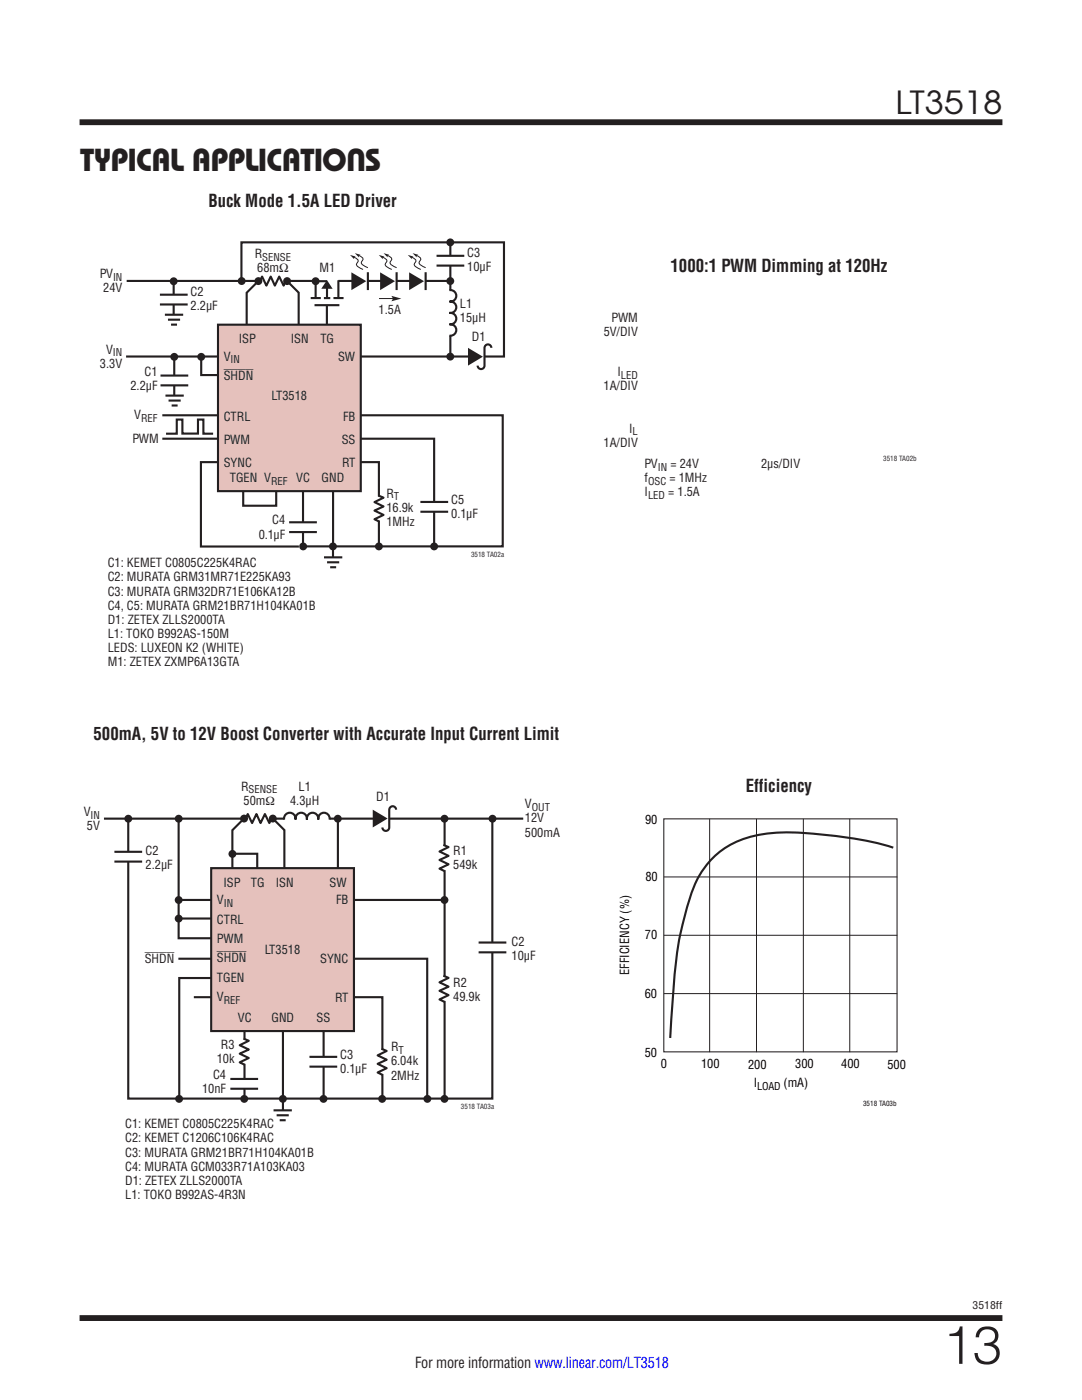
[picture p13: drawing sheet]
<svg xmlns="http://www.w3.org/2000/svg" width="216mm" height="279mm" viewBox="0 0 216 279" stroke-linecap="round" stroke-linejoin="round" font-family="sans-serif">
<defs><g id="words">
<text font-size="10.6" fill="#231f20" x="188.2" y="272.2">13</text>
<g font-size="6.3" fill="#231f20">
<text x="178.7" y="22.8">LT3518</text>
<text x="16" y="34.2">Typical Applications</text>
</g>
<g font-size="3.5" fill="#231f20">
<text x="41.6" y="41.3">Buck Mode 1.5A LED Driver</text>
<text x="133.8" y="54.4">1000:1 PWM Dimming at 120Hz</text>
<text x="18.7" y="147.7">500mA, 5V to 12V Boost Converter with Accurate Input Current Limit</text>
<text x="148.8" y="158">Efficiency</text>
</g>
<text font-size="3" fill="#231f20" x="82.8" y="273.1">For more information www.linear.com/LT3518</text>
<g font-size="2.5" fill="#231f20">
<text x="50.8" y="51.5">R</text>
<text x="93.2" y="51.2">C3</text>
<text x="19.9" y="55.5">PV</text>
<text x="20.6" y="58.3">24V</text>
<text x="38" y="59.1">C2</text>
<text x="51.3" y="54.3">68mΩ</text>
<text x="63.8" y="54.3">M1</text>
<text x="93.2" y="54.1">10µF</text>
<text x="38" y="61.9">2.2µF</text>
<text x="75.6" y="62.7">1.5A</text>
<text x="91.8" y="61.4">L1</text>
<text x="91.8" y="64.2">15µH</text>
<text x="122" y="64.3">PWM</text>
<text x="21.2" y="70.6">V</text>
<text x="44.6" y="72">V</text>
<text x="47.7" y="68.5">ISP</text>
<text x="58" y="68.5">ISN</text>
<text x="63.9" y="68.5">TG</text>
<text x="67.5" y="72">SW</text>
<text x="94.2" y="68">D1</text>
<text x="120.5" y="67.1">5V/DIV</text>
<text x="19.9" y="73.4">3.3V</text>
<text x="26" y="77.9">2.2µF</text>
<text x="28.8" y="75.1">C1</text>
<text x="44.6" y="75.8">SHDN</text>
<text x="120.4" y="77.9">1A/DIV</text>
<text x="123.2" y="75.1">I</text>
<text x="26.8" y="83.6">V</text>
<text x="44.6" y="84">CTRL</text>
<text x="54.2" y="79.9">LT3518</text>
<text x="68.5" y="84">FB</text>
<text x="26.5" y="88.5">PWM</text>
<text x="44.6" y="88.5">PWM</text>
<text x="68.2" y="88.5">SS</text>
<text x="120.4" y="89.2">1A/DIV</text>
<text x="125.5" y="86.4">I</text>
<text x="44.6" y="93.1">SYNC</text>
<text x="68.3" y="93.1">RT</text>
<text x="128.6" y="93.4">PV</text>
<text x="133.8" y="93.4">= 24V</text>
<text x="151.9" y="93.4">2µs/DIV</text>
<text x="45.9" y="96.3">TGEN V</text>
<text x="59.1" y="96.3">VC</text>
<text x="64.2" y="96.3">GND</text>
<text x="77.1" y="99.3">R</text>
<text x="90.1" y="100.7">C5</text>
<text x="128.6" y="99.1">I</text>
<text x="128.6" y="96.2">f</text>
<text x="133.3" y="99.1">= 1.5A</text>
<text x="133.6" y="96.2">= 1MHz</text>
<text x="51.6" y="107.5">0.1µF</text>
<text x="54.3" y="104.7">C4</text>
<text x="77.1" y="102.2">16.9k</text>
<text x="77.1" y="105">1MHz</text>
<text x="90.1" y="103.5">0.1µF</text>
<text x="21.5" y="113.2">C1: KEMET C0805C225K4RAC</text>
<text x="21.5" y="116">C2: MURATA GRM31MR71E225KA93</text>
<text x="21.5" y="118.8">C3: MURATA GRM32DR71E106KA12B</text>
<text x="21.5" y="121.7">C4, C5: MURATA GRM21BR71H104KA01B</text>
<text x="21.5" y="124.5">D1: ZETEX ZLLS2000TA</text>
<text x="21.5" y="127.3">L1: TOKO B992AS-150M</text>
<text x="21.5" y="130.1">LEDS: LUXEON K2 (WHITE)</text>
<text x="21.5" y="133">M1: ZETEX ZXMP6A13GTA</text>
<text x="48.1" y="157.8">R</text>
<text x="48.6" y="160.6">50mΩ</text>
<text x="57.9" y="160.6">4.3µH</text>
<text x="59.6" y="157.8">L1</text>
<text x="75.1" y="159.8">D1</text>
<text x="104.7" y="161.3">V</text>
<text x="16.7" y="162.9">V</text>
<text x="17.4" y="165.7">5V</text>
<text x="104.7" y="164.1">12V</text>
<text x="104.7" y="167">500mA</text>
<text x="29" y="170.6">C2</text>
<text x="29" y="173.4">2.2µF</text>
<text x="90.4" y="170.7">R1</text>
<text x="90.4" y="173.5">549k</text>
<text x="44.6" y="177">ISP</text>
<text x="50.1" y="177">TG</text>
<text x="55" y="177">ISN</text>
<text x="65.7" y="177">SW</text>
<text x="43.3" y="184.3">CTRL</text>
<text x="43.3" y="180.4">V</text>
<text x="67.1" y="180.4">FB</text>
<text x="43.3" y="188.2">PWM</text>
<text x="52.8" y="190.4">LT3518</text>
<text x="102.1" y="188.7">C2</text>
<text x="102.1" y="191.6">10µF</text>
<text x="28.9" y="192.2">SHDN</text>
<text x="43.3" y="192.1">SHDN</text>
<text x="43.3" y="196">TGEN</text>
<text x="63.9" y="192.2">SYNC</text>
<text x="90.4" y="197">R2</text>
<text x="43.3" y="199.8">V</text>
<text x="66.9" y="199.9">RT</text>
<text x="90.4" y="199.8">49.9k</text>
<text x="44.1" y="209.4">R3</text>
<text x="47.5" y="204">VC</text>
<text x="54.2" y="204">GND</text>
<text x="63.2" y="204">SS</text>
<text x="78" y="209.8">R</text>
<text x="42.5" y="215.4">C4</text>
<text x="43.2" y="212.2">10k</text>
<text x="67.9" y="211.3">C3</text>
<text x="67.9" y="214.1">0.1µF</text>
<text x="78" y="212.6">6.04k</text>
<text x="78" y="215.5">2MHz</text>
<text x="40.3" y="218.2">10nF</text>
<text x="25" y="225.2">C1: KEMET C0805C225K4RAC</text>
<text x="25" y="228">C2: KEMET C1206C106K4RAC</text>
<text x="25" y="230.8">C3: MURATA GRM21BR71H104KA01B</text>
<text x="25" y="233.7">C4: MURATA GCM033R71A103KA03</text>
<text x="25" y="236.5">D1: ZETEX ZLLS2000TA</text>
<text x="25" y="239.3">L1: TOKO B992AS-4R3N</text>
</g>
<g font-size="2.5">
<text x="128.7" y="164.4">90</text>
<text x="128.8" y="175.8">80</text>
<text x="128.7" y="187.5">70</text>
<text x="125.5" y="194.6" transform="rotate(-90 125.5 194.6)">EFFICIENCY (%)</text>
<text x="128.6" y="199.2">60</text>
<text x="128.6" y="210.9">50</text>
<text x="131.9" y="213.2">0</text>
<text x="139.9" y="213.2">100</text>
<text x="149.3" y="213.3">200</text>
<text x="158.7" y="213.2">300</text>
<text x="167.9" y="213.2">400</text>
<text x="177.1" y="213.2">500</text>
<text x="150.4" y="216.9">I</text>
<text x="156.4" y="216.9">(mA)</text>
</g>
<g font-size="2.1" fill="#231f20">
<text x="52.3" y="52.1">SENSE</text>
<text x="22.6" y="56">IN</text>
<text x="22.5" y="71.1">IN</text>
<text x="46" y="72.5">IN</text>
<text x="123.9" y="75.6">LED</text>
<text x="28.2" y="84.2">REF</text>
<text x="126.2" y="86.9">L</text>
<text x="131.3" y="93.9">IN</text>
<text x="54.1" y="96.8">REF</text>
<text x="78.6" y="99.9">T</text>
<text x="129.3" y="96.8">OSC</text>
<text x="129.3" y="99.6">LED</text>
<text x="49.6" y="158.3">SENSE</text>
<text x="106.1" y="161.8">OUT</text>
<text x="18.1" y="163.4">IN</text>
<text x="44.7" y="181">IN</text>
<text x="44.7" y="200.4">REF</text>
<text x="79.5" y="210.3">T</text>
<text x="194.1" y="261.2">3518ff</text>
</g>
<text font-size="2.1" x="151.1" y="217.4">LOAD</text>
<g font-size="1.4" fill="#231f20">
<text x="176.2" y="92.1">3518 TA02b</text>
<text x="94" y="111.2">3518 TA02a</text>
<text x="92" y="221.3">3518 TA03a</text>
</g>
<text font-size="1.4" x="172.2" y="220.7">3518 TA03b</text>
</g></defs>
<path d="M15.9 24.4h184.1M15.9 263h184.1" fill="none" stroke="#231f20" stroke-width="1.2" stroke-linecap="butt"/>
<g fill="none" stroke="#231f20" stroke-width=".42">
<path d="M25.3 56.1h64.6M34.7 56.6v6.7M48.2 55.7v-7.3h52.4v22.7h-75.4M62 59.5h2M62.9 56.1h2.4M63 55.9v3.6M64.6 59.5h1.3M67.5 55.9v3.6M32.9 62.8h3.6M33.5 63.8h2.4M34.1 64.8h1.2M40.2 71.6v3.3h5.4"/>
<path d="M62.8 60.9h4.9M32.4 82.9h67.9v26.1h-39.8v-12.7M32.4 87.6h54.2v21.3M55.1 96.3v4.6h-6.6v-4.1M66.5 96.3v12.7M75.6 109v-16.8h-35.5v16.9h19.5"/>
</g>
<path d="M63 56.1h4.5M34.7 62.8v2.2" fill="none" stroke="#fff" stroke-width="1.1" stroke-linecap="butt"/>
<circle cx="63" cy="56.1" r=".79" fill="#231f20"/>
<path d="M65.3 57.2v2.3M66.5 59.5h2.1" fill="none" stroke="#231f20" stroke-width=".42"/>
<path d="M65.2 56.3l.7 1.1h-1.3z" fill="#231f20"/>
<path d="M65.2 56.3l.7 1.1h-1.3z" fill="none" stroke="#231f20" stroke-width=".49"/>
<path d="M75.6 99.1v4.8" fill="none" stroke="#fff" stroke-width="1.1" stroke-linecap="butt"/>
<path d="M75.5 98.9l1 .4-1.8 .9 1.8 .9-1.8 .8 1.8 .9-1.8 .8 1 .5" fill="none" stroke="#231f20" stroke-width=".42"/>
<path d="M70.6 51.3l.8 .6v.4a.55 .55 0 0 0-.1 .8l1.1 .7" fill="none" stroke="#231f20" stroke-width=".2"/>
<path d="M69.9 50.9l1.1 .3-.3 .2v.3z" fill="#231f20"/>
<path d="M71.5 51l.9 .5v.4a.55 .55 0 0 0-.1 .9l1.1 .6" fill="none" stroke="#231f20" stroke-width=".2"/>
<path d="M70.8 50.5l1.1 .3-.3 .2v.4z" fill="#231f20"/>
<path d="M71.2 56.1h2.2" fill="none" stroke="#fff" stroke-width="1.1" stroke-linecap="butt"/>
<path d="M70.1 54.4l3 1.7-3 1.8z" fill="#231f20"/>
<path d="M73.4 54.3v3.6" fill="none" stroke="#231f20" stroke-width=".42"/>
<path d="M76.3 51.3l.9 .6-.1 .4a.55 .55 0 0 0-.1 .8l1.2 .7" fill="none" stroke="#231f20" stroke-width=".2"/>
<path d="M75.6 50.9l1.1 .3-.3 .2v.3z" fill="#231f20"/>
<path d="M77.3 51l.8 .5v.4a.55 .55 0 0 0-.1 .9l1.1 .6" fill="none" stroke="#231f20" stroke-width=".2"/>
<path d="M76.6 50.5l1.1 .3-.3 .2v.4z" fill="#231f20"/>
<path d="M76.9 56.1h2.2" fill="none" stroke="#fff" stroke-width="1.1" stroke-linecap="butt"/>
<path d="M75.8 54.4l3 1.7-3 1.8z" fill="#231f20"/>
<path d="M79.1 54.3v3.6" fill="none" stroke="#231f20" stroke-width=".42"/>
<path d="M82.1 51.3l.8 .6v.4a.55 .55 0 0 0-.1 .8l1.2 .7" fill="none" stroke="#231f20" stroke-width=".2"/>
<path d="M81.4 50.9l1.1 .3-.3 .2v.3z" fill="#231f20"/>
<path d="M83.1 51l.8 .5v.4a.55 .55 0 0 0-.1 .9l1.1 .6" fill="none" stroke="#231f20" stroke-width=".2"/>
<path d="M82.3 50.5l1.2 .3-.4 .2v.4z" fill="#231f20"/>
<path d="M82.7 56.1h2.2" fill="none" stroke="#fff" stroke-width="1.1" stroke-linecap="butt"/>
<path d="M81.6 54.4l3 1.7-3 1.8z" fill="#231f20"/>
<path d="M84.9 54.3v3.6" fill="none" stroke="#231f20" stroke-width=".42"/>
<g fill="#231f20">
<circle cx="48.2" cy="56.1" r=".79"/>
<circle cx="89.8" cy="56.1" r=".79"/>
<circle cx="89.8" cy="71.2" r=".79"/>
<circle cx="89.8" cy="48.4" r=".79"/>
</g>
<path d="M34.7 58.8v2" fill="none" stroke="#fff" stroke-width="1.1" stroke-linecap="butt"/>
<path d="M31.9 58.8h5.5M31.9 60.8h5.5" fill="none" stroke="#231f20" stroke-width=".42"/>
<circle cx="34.7" cy="56.1" r=".79" fill="#231f20"/>
<path d="M34.8 75v1.9M34.9 79v2.2M60.5 104.3v1.9M86.7 100.2v1.9" fill="none" stroke="#fff" stroke-width="1.1" stroke-linecap="butt"/>
<path d="M32 75h5.6M32 76.9h5.6M33 79h3.7M33.6 79.9h2.5M34.8 71.6v7.9M34.2 80.9h1.2M57.7 104.2h5.5M57.7 106.2h5.5M83.9 100.2h5.5M83.9 102.1h5.5" fill="none" stroke="#231f20" stroke-width=".42"/>
<g fill="#231f20">
<circle cx="34.8" cy="71.2" r=".79"/>
<circle cx="40.2" cy="71.2" r=".79"/>
<circle cx="66.4" cy="109" r=".79"/>
<circle cx="60.5" cy="109" r=".79"/>
<circle cx="75.6" cy="109" r=".79"/>
<circle cx="86.6" cy="109" r=".79"/>
</g>
<path d="M89.9 48.4v22.7M65.2 60.9v12.3" fill="none" stroke="#231f20" stroke-width=".42"/>
<path d="M75.6 59.6h3.1" fill="none" stroke="#231f20" stroke-width=".2"/>
<path d="M78.1 59l2 .6-2 .5 .3-.5z" fill="#231f20"/>
<path d="M43.5 64.8h28.5v33.2h-28.5z" fill="#e5c1bc"/>
<path d="M89.7 57.9a1.16 1.16 0 0 1 1.3 1.1 1.16 1.16 0 0 1-1.3 1.2 1.15 1.15 0 0 1 1.3 1.1 1.15 1.15 0 0 1-1.3 1.1 1.15 1.15 0 0 1 1.3 1.2 1.15 1.15 0 0 1-1.3 1.1 1.16 1.16 0 0 1 1.3 1.2 1.16 1.16 0 0 1-1.3 1.1M43.5 64.8h28.5v33.2h-28.5z" fill="none" stroke="#231f20" stroke-width=".42"/>
<path d="M89.9 58v8.9M94.4 71.2h2.2" fill="none" stroke="#fff" stroke-width="1.1" stroke-linecap="butt"/>
<path d="M93.4 69.4l3 1.8-3 1.8z" fill="#231f20"/>
<path d="M51.8 55.9l-2.6 2.5v6.3M57 56l-.4 1-.9-1.8-.9 1.8-.8-1.8-.8 1.8-.9-1.8-.5 1M57.1 55.9l2.5 2.5v6.3M87.1 51.1h5.5M87.1 53h5.5M98 69.4a.69 .69 0 0 0-.7-.7 .69 .69 0 0 0-.6 .7v3.6a.69 .69 0 0 1-.7 .7 .69 .69 0 0 1-.7-.7M33.1 86.6h2.2v-2.9h1.1v2.8h3.1v-2.8h1.1v2.9h1.9M64.7 111.2h3.6M65.3 112.2h2.4M65.9 113.2h1.2M66.4 109.5v2.8" fill="none" stroke="#231f20" stroke-width=".42"/>
<path d="M52 56.1h4.8M89.9 51.1v1.9M66.5 111.2v2.3" fill="none" stroke="#fff" stroke-width="1.1" stroke-linecap="butt"/>
<g fill="#231f20">
<circle cx="51.6" cy="56.1" r=".79"/>
<circle cx="57.3" cy="56.1" r=".79"/>
</g>
<g fill="none" stroke="#231f20" stroke-width=".42">
<path d="M35.6 179.6h53M35.6 163.4v23.8h8.7M46.3 170.4h5v6.4M67.4 163.4v13.4M88.7 163.2v56M98.2 163.2v56h-72.6v-55.8M35.6 183.3h8.7M35.6 191.3h49.6v28.1M38.7 199h37.6v19.8M42.7 195.2h-6.9v23.8M48.8 204v14.6M56.5 204v18"/>
<path d="M64.6 204v14.6"/>
</g>
<path d="M42.1 173.3h28.5v32.5h-28.5z" fill="#e5c1bc"/>
<path d="M20.7 163.4h83.7M42.1 173.3h28.5v32.5h-28.5z" fill="none" stroke="#231f20" stroke-width=".42"/>
<path d="M75.4 163.4h2.2" fill="none" stroke="#fff" stroke-width="1.1" stroke-linecap="butt"/>
<path d="M74.4 161.6l3 1.8-3 1.7z" fill="#231f20"/>
<g fill="none" stroke="#231f20" stroke-width=".42">
<path d="M22.8 170h5.6M22.8 172h5.6M56.7 163.6a1.16 1.16 0 0 1 1.1-1.4 1.16 1.16 0 0 1 1.2 1.4 1.15 1.15 0 0 1 1.1-1.4 1.15 1.15 0 0 1 1.1 1.4 1.15 1.15 0 0 1 1.2-1.4 1.15 1.15 0 0 1 1.1 1.4 1.16 1.16 0 0 1 1.1-1.4 1.16 1.16 0 0 1 1.2 1.4M79 161.6a.69 .69 0 0 0-.7-.7 .69 .69 0 0 0-.6 .7v3.5a.69 .69 0 0 1-.7 .7 .69 .69 0 0 1-.7-.7M88.5 168.6l1 .5-1.8 .8 1.8 .9-1.8 .8 1.8 .9-1.8 .9 1 .4M88.5 194.7l1 .5-1.8 .8 1.8 .9-1.8 .8 1.8 .9-1.8 .9 1 .4M95.5 188.1h5.5M95.5 190.1h5.5M46 215.3h5.5M46 217.3h5.5M48.6 207.3l1 .4-1.8 .9 1.8 .9-1.8 .8 1.8 .9-1.8 .8 1 .5M61.8 210.9h5.5"/>
<path d="M61.8 212.9h5.5M76.1 209.3l1.1 .4-1.8 .9 1.8 .9-1.8 .8 1.8 .9-1.8 .8 .9 .5M54.6 221.6h3.6M55.2 222.6h2.4M55.8 223.6h1.2"/>
</g>
<path d="M25.6 170v1.9M56.8 163.4h8.9M88.6 168.8v4.8M88.6 194.9v4.9M98.3 188.1v2M48.7 207.5v4.8M48.7 215.4v1.9M64.5 210.9v2M76.3 209.5v4.8M56.4 221.6v2.2" fill="none" stroke="#fff" stroke-width="1.1" stroke-linecap="butt"/>
<g fill="#231f20">
<circle cx="48.7" cy="219.3" r=".79"/>
<circle cx="35.7" cy="219.3" r=".79"/>
<circle cx="56.4" cy="219.3" r=".79"/>
<circle cx="64.6" cy="219.3" r=".79"/>
<circle cx="76.3" cy="219.3" r=".79"/>
<circle cx="46.4" cy="170.4" r=".79"/>
<circle cx="67.4" cy="163.4" r=".79"/>
<circle cx="88.7" cy="163.4" r=".79"/>
<circle cx="98.3" cy="163.4" r=".79"/>
<circle cx="88.7" cy="179.6" r=".79"/>
<circle cx="88.7" cy="219.3" r=".79"/>
<circle cx="85.3" cy="219.3" r=".79"/>
<circle cx="35.7" cy="163.4" r=".79"/>
<circle cx="25.6" cy="163.4" r=".79"/>
<circle cx="35.7" cy="179.6" r=".79"/>
<circle cx="35.7" cy="183.3" r=".79"/>
</g>
<path d="M49.1 163.4h4.9" fill="none" stroke="#fff" stroke-width="1.1" stroke-linecap="butt"/>
<path d="M48.9 163.1l-2.5 2.6v7.5M54.2 163.2l-.5 1.1-.8-1.8-.9 1.8-.8-1.8-.9 1.8-.9-1.8-.4 .9M54.2 163.1l2.5 2.6v7.5" fill="none" stroke="#231f20" stroke-width=".42"/>
<g fill="#231f20">
<circle cx="48.7" cy="163.4" r=".79"/>
<circle cx="54.4" cy="163.4" r=".79"/>
</g>
<path d="M132.5 163.4h46.5v46.5h-46.5z" fill="none" stroke="#231f20" stroke-width=".21"/>
<path d="M132.5 175h46.5M141.6 163.4v46.6M151 163.4v46.6M160.3 163.4v46.6M169.6 163.4v46.6M132.5 186.7h46.5M132.5 198.3h46.5" fill="none" stroke="#231f20" stroke-width=".2"/>
<path d="M178.2 169.2a79.8 79.8 0 0 0-24.2-2.9 17.6 17.6 0 0 0-13.3 6.7 25.3 25.3 0 0 0-4 9.4 98.6 98.6 0 0 0-2.8 21.5l-.2 3.3" fill="none" stroke="#231f20" stroke-width=".42"/>
<use href="#words"/>
</svg>
